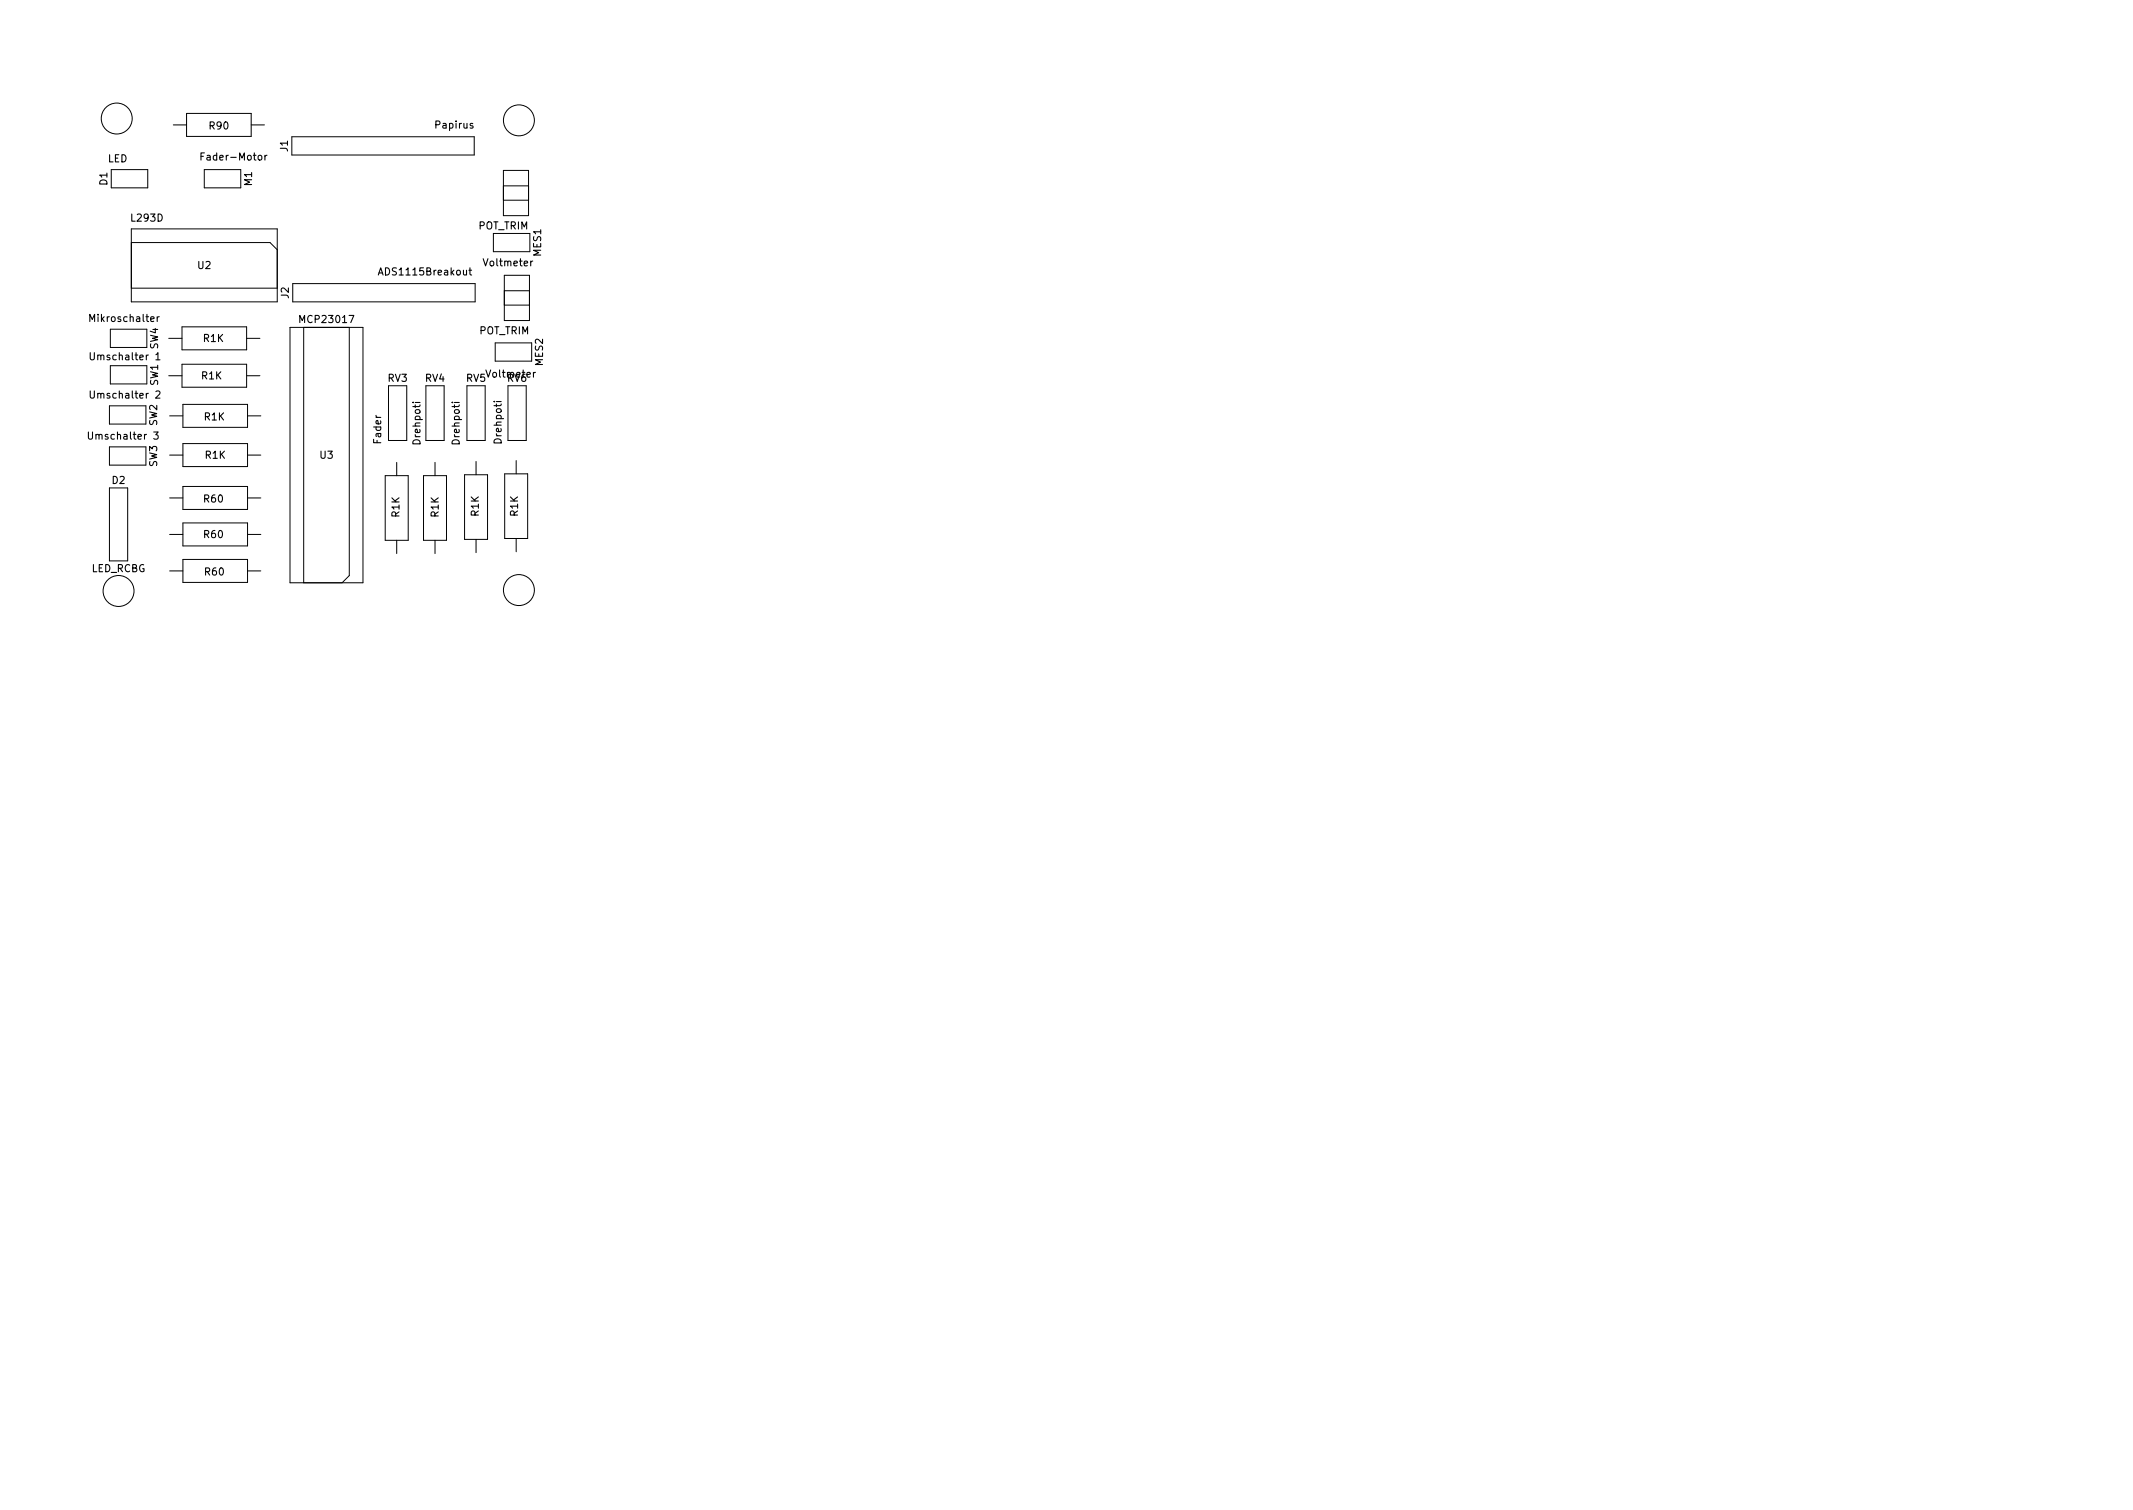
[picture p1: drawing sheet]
<svg xmlns="http://www.w3.org/2000/svg" width="297mm" height="210mm" viewBox="0 0 297 210" stroke-linecap="round" stroke-linejoin="round" font-family="sans-serif">
<defs><g id="words">
<g font-size="1.4">
<text x="60.7" y="17.9">Papirus</text>
<text x="15" y="22.6">LED</text>
<text x="28.5" y="22.3">Fader-Motor</text>
<text x="29.2" y="18">R90</text>
<text x="40.1" y="21.1" transform="rotate(-90 40.1 21.1)">J1</text>
<text x="14.9" y="25.8" transform="rotate(-90 14.9 25.8)">D1</text>
<text x="35.1" y="25.9" transform="rotate(-90 35.1 25.9)">M1</text>
<text x="18.4" y="30.8">L293D</text>
<text x="66.6" y="31.9">POT_TRIM</text>
<text x="75.3" y="35.7" transform="rotate(-90 75.3 35.7)">MES1</text>
<text x="27.6" y="37.5">U2</text>
<text x="40.2" y="41.5" transform="rotate(-90 40.2 41.5)">J2</text>
<text x="53.1" y="38.3">ADS1115Breakout</text>
<text x="67.5" y="37.1">Voltmeter</text>
<text x="12.7" y="44.8">Mikroschalter</text>
<text x="28.3" y="47.6">R1K</text>
<text x="42" y="45">MCP23017</text>
<text x="66.7" y="46.5">POT_TRIM</text>
<text x="13" y="50.2">Umschalter 1</text>
<text x="22" y="53.7" transform="rotate(-90 22 53.7)">SW1</text>
<text x="22" y="48.6" transform="rotate(-90 22 48.6)">SW4</text>
<text x="28.1" y="52.8">R1K</text>
<text x="54" y="53.2">RV3</text>
<text x="59.2" y="53.2">RV4</text>
<text x="64.9" y="53.2">RV5</text>
<text x="67.9" y="52.6">Voltmeter</text>
<text x="70.7" y="53.2">RV6</text>
<text x="75.6" y="50.9" transform="rotate(-90 75.6 50.9)">MES2</text>
<text x="13" y="55.5">Umschalter 2</text>
<text x="21.9" y="59.3" transform="rotate(-90 21.9 59.3)">SW2</text>
<text x="28.5" y="58.5">R1K</text>
<text x="12.8" y="61.2">Umschalter 3</text>
<text x="21.9" y="65" transform="rotate(-90 21.9 65)">SW3</text>
<text x="28.6" y="63.9">R1K</text>
<text x="44.6" y="63.9">U3</text>
<text x="53.1" y="61.7" transform="rotate(-90 53.1 61.7)">Fader</text>
<text x="58.5" y="61.8" transform="rotate(-90 58.5 61.8)">Drehpoti</text>
<text x="64" y="61.8" transform="rotate(-90 64 61.8)">Drehpoti</text>
<text x="69.8" y="61.7" transform="rotate(-90 69.8 61.7)">Drehpoti</text>
<text x="15.6" y="67.4">D2</text>
<text x="28.4" y="70">R60</text>
<text x="55.6" y="72" transform="rotate(-90 55.6 72)">R1K</text>
<text x="61.1" y="72" transform="rotate(-90 61.1 72)">R1K</text>
<text x="66.7" y="71.9" transform="rotate(-90 66.7 71.9)">R1K</text>
<text x="72.1" y="71.9" transform="rotate(-90 72.1 71.9)">R1K</text>
<text x="28.4" y="74.9">R60</text>
<text x="12.7" y="79.7">LED_RCBG</text>
<text x="28.6" y="80.1">R60</text>
</g>
</g></defs>
<g fill="none" stroke="#000" stroke-width=".14">
<path d="M24.1 17.4h1.9M26 15.8h9v3.2h-9zM35 17.4h1.8M40.6 19h25.4v2.6h-25.4zM15.5 23.6h5.1v2.6h-5.1zM18.3 31.9h20.3v10.1h-20.3zM18.3 33.8h19.3l1 1M28.4 23.6h5.1v2.6h-5.1zM40.8 39.5h25.4v2.5h-25.4zM68.7 32.5h5.1v2.5h-5.1zM70.1 23.7h3.5v6.3h-3.5zM70.1 27.9h3.5"/>
<path d="M70.1 25.9h3.5M70.2 38.3h3.5v6.3h-3.5zM15.2 56.5h5.1v2.5h-5.1zM15.4 50.9h5v2.6h-5zM15.4 45.8h5v2.6h-5zM18.3 40.1h20.3M23.5 52.3h1.8M23.5 47.1h1.8M23.6 57.9h1.9M25.3 45.5h9v3.2h-9zM25.3 50.7h9v3.2h-9zM25.5 56.3h9v3.2h-9z"/>
<path d="M34.3 52.3h1.9M34.3 47.1h1.9M34.5 57.9h1.8M40.4 45.6h10.1v35.5h-10.1zM42.3 45.6v35.5M48.6 45.6v34.5l-1 1M54.1 53.7h2.5v7.6h-2.5zM59.3 53.7h2.5v7.6h-2.5zM65 53.7h2.6v7.6h-2.6zM69 47.7h5v2.6h-5zM70.2 42.5h3.5M70.2 40.5h3.5"/>
<path d="M70.7 53.7h2.6v7.6h-2.6zM15.2 62.2h5.1v2.6h-5.1zM15.2 67.9h2.6v10.2h-2.6zM23.6 74.4h1.9M23.6 79.5h1.9M23.6 69.3h1.9M23.6 63.4h1.9M25.5 61.8h9v3.2h-9zM25.5 67.7h9v3.2h-9zM25.5 72.8h9v3.2h-9zM25.5 77.9h9v3.2h-9zM34.5 74.4h1.8"/>
<path d="M34.5 79.5h1.8M34.5 69.3h1.8M34.5 63.4h1.8M53.6 66.2h3.2v9h-3.2zM55.2 64.4v1.8M55.2 75.2v1.9M59 66.2h3.2v9h-3.2zM60.6 64.4v1.8M60.6 75.2v1.9M64.7 66.1h3.2v9h-3.2zM66.3 64.3v1.8M66.3 75.1v1.9"/>
<path d="M70.3 66h3.2v9h-3.2zM71.9 64.1v1.9M71.9 75v1.8"/>
<circle cx="16.3" cy="16.5" r="2.15"/>
<circle cx="72.3" cy="16.8" r="2.15"/>
<circle cx="16.5" cy="82.3" r="2.15"/>
<circle cx="72.3" cy="82.2" r="2.15"/>
</g>
<path d="M28 21.8h.3M28.5 21.3h-.5v1M37.2 21.6l-.3 .2M52.7 38.3l.3-1 .3 1M65.3 37.6h.4M65.4 37.3v.8l.3 .2M12.6 49.1v.8l.2 .2h.2l.1-.2v-.8M12.6 54.4v.8l.2 .2h.2l.1-.2v-.8M21.7 54.5l.4-.1 .2 .3-.6 .7h.6M21.7 50.1h.6M12.3 60.2v.8l.2 .2 .3-.1 .1-.1v-.8M21.4 60.2h.6l-.3 .3 .3 .1v.5l-.2 .1-.4-.1" fill="none" stroke="#000" stroke-width=".15"/>
<use href="#words"/>
</svg>
